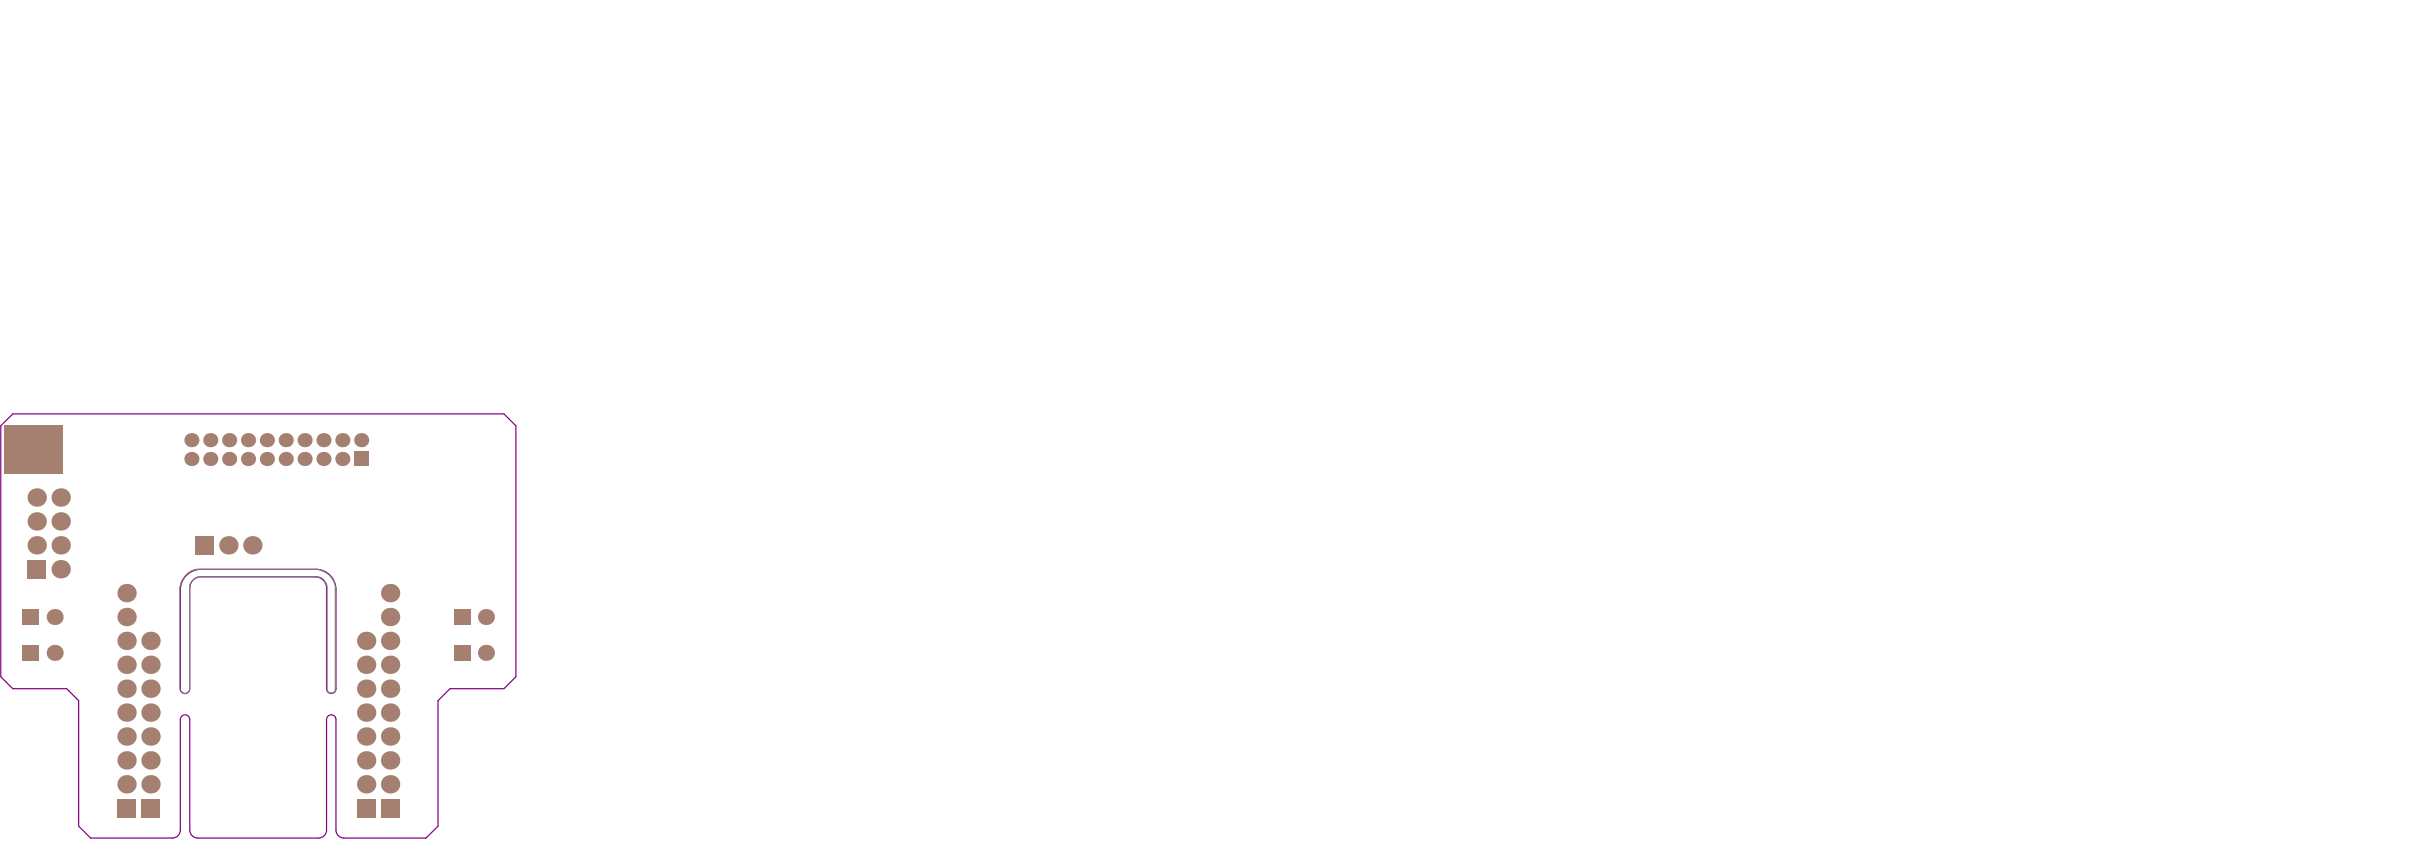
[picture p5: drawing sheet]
<svg xmlns="http://www.w3.org/2000/svg" width="858mm" height="297mm" viewBox="0 0 858 297" stroke-linecap="round" stroke-linejoin="round" font-family="sans-serif">
<path d="M65.4 203.3a7.3 7.3 0 0 1 5.5-2.5h40.5a7.1 7.1 0 0 1 7.1 7.2v35a1.66 1.66 0 0 1-1.6 1.6 1.66 1.66 0 0 1-1.7-1.6v-35.6a4 4 0 0 0-4-3.9h-40.3a4 4 0 0 0-4 3.9v35.6a1.66 1.66 0 0 1-1.6 1.6 1.66 1.66 0 0 1-1.7-1.6v-34.9a7.2 7.2 0 0 1 1.8-4.8zM63.6 253.9v38.9a2.81 2.81 0 0 1-2.8 2.8h-28.8l-4.3-4.2v-44.2l-4.2-4.2h-19l-4.2-4.3v-88.5l4.2-4.2h173.3l4.2 4.2v88.5l-4.2 4.3h-19l-4.3 4.2v44.2l-4.2 4.2h-29a2.81 2.81 0 0 1-2.8-2.8v-38.9M63.6 253.8a1.66 1.66 0 0 1 1.7-1.6 1.66 1.66 0 0 1 1.6 1.6M66.9 253.9v38.9a2.81 2.81 0 0 0 2.9 2.8h42.6a2.81 2.81 0 0 0 2.8-2.8v-38.9M115.2 253.8a1.66 1.66 0 0 1 1.7-1.6 1.66 1.66 0 0 1 1.6 1.6" fill="none" stroke="#800080" stroke-width=".42"/>
<path d="M65.2 203.3l2.3-1.9 2-.6h42.8a7.8 7.8 0 0 1 6 5.8v37.2a1.66 1.66 0 0 1-2.9-.3v-36.4a3.7 3.7 0 0 0-3.6-3.6h-41.7l-.7 .2a4.8 4.8 0 0 0-2.5 3.2v36.6a1.76 1.76 0 0 1-2 1.2 1.76 1.76 0 0 1-1.5-1.8v-35.8l.6-1.9z" fill="none" stroke="#808080" stroke-width=".35"/>
<g fill="#a57f6f">
<circle cx="67.5" cy="161.9" r="2.5"/>
<circle cx="67.5" cy="155.3" r="2.5"/>
<circle cx="74.2" cy="161.9" r="2.5"/>
<circle cx="74.2" cy="155.3" r="2.5"/>
<circle cx="80.8" cy="161.9" r="2.5"/>
<circle cx="80.8" cy="155.3" r="2.5"/>
<circle cx="87.5" cy="161.9" r="2.5"/>
<circle cx="87.5" cy="155.3" r="2.5"/>
<circle cx="114.1" cy="161.9" r="2.5"/>
<circle cx="107.5" cy="161.9" r="2.5"/>
<circle cx="100.8" cy="161.9" r="2.5"/>
<circle cx="114.1" cy="155.3" r="2.5"/>
<circle cx="107.5" cy="155.3" r="2.5"/>
<circle cx="100.8" cy="155.3" r="2.5"/>
<circle cx="127.4" cy="155.3" r="2.5"/>
<circle cx="19.3" cy="230.3" r="2.83"/>
<circle cx="21.4" cy="200.8" r="3.2"/>
<circle cx="21.4" cy="183.9" r="3.2"/>
<circle cx="21.4" cy="175.5" r="3.2"/>
<circle cx="53.1" cy="276.7" r="3.2"/>
<circle cx="44.7" cy="276.7" r="3.2"/>
<circle cx="53.1" cy="259.8" r="3.2"/>
<circle cx="53.1" cy="251.4" r="3.2"/>
<circle cx="44.7" cy="251.4" r="3.2"/>
<circle cx="44.7" cy="259.8" r="3.2"/>
<circle cx="53.1" cy="226.1" r="3.2"/>
<circle cx="53.1" cy="234.5" r="3.2"/>
<circle cx="44.7" cy="226.1" r="3.2"/>
<circle cx="44.7" cy="234.5" r="3.2"/>
<circle cx="44.7" cy="209.2" r="3.2"/>
<circle cx="129.2" cy="276.7" r="3.2"/>
<circle cx="137.6" cy="276.7" r="3.2"/>
<circle cx="129.2" cy="259.8" r="3.2"/>
<circle cx="129.2" cy="251.4" r="3.2"/>
<circle cx="137.6" cy="251.4" r="3.2"/>
<circle cx="137.6" cy="259.8" r="3.2"/>
<circle cx="129.2" cy="226.1" r="3.2"/>
<circle cx="129.2" cy="234.5" r="3.2"/>
<circle cx="137.6" cy="226.1" r="3.2"/>
<circle cx="137.6" cy="234.5" r="3.2"/>
<circle cx="137.6" cy="209.2" r="3.2"/>
<circle cx="171.4" cy="230.3" r="2.83"/>
<circle cx="19.3" cy="217.7" r="2.83"/>
<circle cx="21.4" cy="192.4" r="3.2"/>
<circle cx="53.1" cy="268.2" r="3.2"/>
<circle cx="53.1" cy="243" r="3.2"/>
<circle cx="44.7" cy="243" r="3.2"/>
<circle cx="44.7" cy="268.2" r="3.2"/>
<circle cx="44.7" cy="217.7" r="3.2"/>
<circle cx="89" cy="192.4" r="3.2"/>
<circle cx="80.6" cy="192.4" r="3.2"/>
<circle cx="129.2" cy="268.2" r="3.2"/>
<circle cx="129.2" cy="243" r="3.2"/>
<circle cx="137.6" cy="243" r="3.2"/>
<circle cx="137.6" cy="268.2" r="3.2"/>
<circle cx="137.6" cy="217.7" r="3.2"/>
<circle cx="171.4" cy="217.7" r="2.83"/>
<circle cx="94.2" cy="161.9" r="2.5"/>
<circle cx="94.2" cy="155.3" r="2.5"/>
<circle cx="120.8" cy="161.9" r="2.5"/>
<circle cx="120.8" cy="155.3" r="2.5"/>
<circle cx="13" cy="175.5" r="3.2"/>
<circle cx="13" cy="183.9" r="3.2"/>
<circle cx="13" cy="192.4" r="3.2"/>
</g>
<g fill="#a57f6f">
<path d="M160.2 227.5h5.6v5.6h-5.6z" fill-rule="evenodd"/>
<path d="M160.2 214.8h5.6v5.7h-5.6z" fill-rule="evenodd"/>
<path d="M124.9 159.4h5v5h-5z" fill-rule="evenodd"/>
<path d="M8 227.5h5.7v5.6h-5.7z" fill-rule="evenodd"/>
<path d="M49.9 281.9h6.4v6.4h-6.4z" fill-rule="evenodd"/>
<path d="M41.4 281.9h6.5v6.4h-6.5z" fill-rule="evenodd"/>
<path d="M125.9 281.9h6.5v6.4h-6.5z" fill-rule="evenodd"/>
<path d="M134.4 281.9h6.5v6.4h-6.5z" fill-rule="evenodd"/>
<path d="M8 214.8h5.7v5.7h-5.7z" fill-rule="evenodd"/>
<path d="M68.9 189.1h6.5v6.5h-6.5z" fill-rule="evenodd"/>
<path d="M9.7 197.6h6.5v6.4h-6.5z" fill-rule="evenodd"/>
<path d="M1.4 150h20.6v17.3h-20.6z" fill-rule="evenodd"/>
</g>
</svg>
